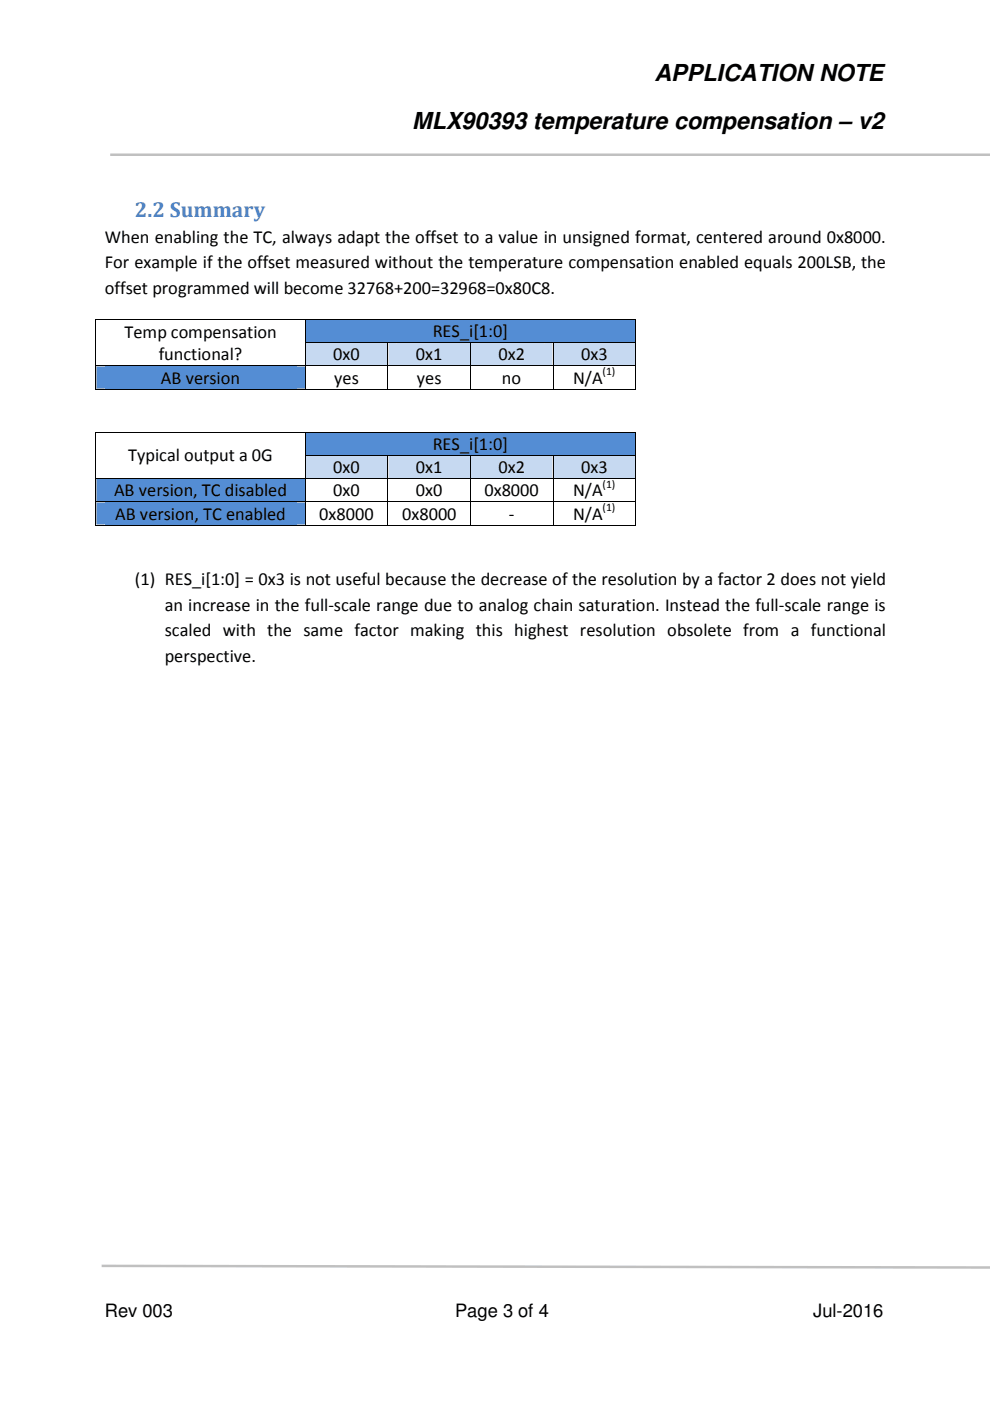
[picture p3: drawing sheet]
<svg xmlns="http://www.w3.org/2000/svg" width="210mm" height="297mm" viewBox="0 0 210 297" stroke-linecap="round" stroke-linejoin="round" font-family="sans-serif">
<defs><g id="words">
<g font-size="5">
<text x="138.8" y="17.3">APPLICATION NOTE</text>
<text x="87.4" y="27.3">MLX90393 temperature compensation – v2</text>
</g>
<text font-size="4.6" fill="#4f81bd" x="28.6" y="46">2.2 Summary</text>
<g font-size="3.9">
<text x="22.2" y="51.4">When enabling the TC, always adapt the offset to a value in unsigned format, centered around 0x8000.</text>
<text x="22.2" y="56.9">For example if the offset measured without the temperature compensation enabled equals 200LSB, the</text>
<text x="22.2" y="62.4">offset programmed will become 32768+200=32968=0x80C8.</text>
<text x="26.4" y="71.6">Temp compensation</text>
<text x="91.7" y="71.5">RES_i[1:0]</text>
<text x="33.7" y="76.3">functional?</text>
<text x="70.7" y="76.4">0x0</text>
<text x="88.2" y="76.4">0x1</text>
<text x="105.7" y="76.4">0x2</text>
<text x="123.2" y="76.4">0x3</text>
<text x="34.1" y="81.3">AB version</text>
<text x="70.9" y="81.3">yes</text>
<text x="88.4" y="81.3">yes</text>
<text x="106.4" y="81.3">no</text>
<text x="121.5" y="81.3">N/A</text>
<text x="91.7" y="95.4">RES_i[1:0]</text>
<text x="27.2" y="97.8">Typical output a 0G</text>
<text x="70.7" y="100.3">0x0</text>
<text x="88.2" y="100.3">0x1</text>
<text x="105.7" y="100.3">0x2</text>
<text x="123.2" y="100.3">0x3</text>
<text x="24.2" y="105.2">AB version, TC disabled</text>
<text x="70.7" y="105.2">0x0</text>
<text x="88.2" y="105.2">0x0</text>
<text x="102.7" y="105.2">0x8000</text>
<text x="121.5" y="105.2">N/A</text>
<text x="24.4" y="110.2">AB version, TC enabled</text>
<text x="67.7" y="110.2">0x8000</text>
<text x="85.3" y="110.2">0x8000</text>
<text x="107.9" y="110.2">-</text>
<text x="121.5" y="110.2">N/A</text>
<text x="28.6" y="124">(1) RES_i[1:0] = 0x3 is not useful because the decrease of the resolution by a factor 2 does not yield</text>
<text x="34.9" y="129.5">an increase in the full-scale range due to analog chain saturation. Instead the full-scale range is</text>
<text x="34.9" y="134.9">scaled with the same factor making this highest resolution obsolete from a functional</text>
<text x="34.9" y="140.4">perspective.</text>
<text x="22.2" y="279.2">Rev 003</text>
<text x="96.5" y="279.2">Page 3 of 4</text>
<text x="172.4" y="279.2">Jul-2016</text>
</g>
<g font-size="2.5">
<text x="127.8" y="79.5">(1)</text>
<text x="127.8" y="103.4">(1)</text>
<text x="127.8" y="108.4">(1)</text>
</g>
</g></defs>
<path d="M23.4 32.8h186.5M21.5 268.4l188.4 .3" fill="none" stroke="#c0c0c0" stroke-width=".53"/>
<g fill="#548dd4">
<path d="M64.8 67.9h69.9v4.7h-69.9z"/>
<path d="M66.6 67.9h66.2v4.7h-66.2z"/>
</g>
<path d="M20.2 67.7h.2v.2h-.2zM64.6 67.7h.2v.2h-.2zM134.7 67.7h.1v.2h-.1z" fill="#000"/>
<path d="M20.3 67.9v4.7M20.4 67.8h44.2M64.7 67.9v4.7M64.8 67.8h69.9M134.7 67.9v4.7" fill="none" stroke="#000" stroke-width=".21"/>
<g fill="#c6d9f1">
<path d="M64.8 72.8h17.3v4.7h-17.3z"/>
<path d="M66.6 72.8h13.7v4.7h-13.7z"/>
<path d="M82.3 72.8h17.4v4.7h-17.4z"/>
<path d="M84.2 72.8h13.6v4.7h-13.6z"/>
<path d="M99.8 72.8h17.4v4.7h-17.4z"/>
<path d="M101.6 72.8h13.8v4.7h-13.8z"/>
<path d="M117.3 72.8h17.4v4.7h-17.4z"/>
<path d="M119.2 72.8h13.6v4.7h-13.6z"/>
</g>
<path d="M20.2 72.6h.2v.2h-.2zM64.6 72.6h.2v.2h-.2zM82.2 72.6h.1v.2h-.1zM99.7 72.6h.1v.2h-.1zM117.2 72.6h.1v.2h-.1zM134.7 72.6h.1v.2h-.1z" fill="#000"/>
<path d="M20.3 72.8v4.7M64.7 72.8v4.7M64.8 72.7h17.4M82.3 72.8v4.7M82.3 72.7h17.4M99.7 72.8v4.7M99.8 72.7h17.4M117.3 72.8v4.7M117.3 72.7h17.4M134.7 72.8v4.7" fill="none" stroke="#000" stroke-width=".21"/>
<g fill="#548dd4">
<path d="M20.4 77.7h44.2v4.7h-44.2z"/>
<path d="M22.2 77.7h40.6v4.7h-40.6z"/>
</g>
<path d="M20.2 77.5h.2v.2h-.2zM64.6 77.5h.2v.2h-.2zM82.2 77.5h.1v.2h-.1zM99.7 77.5h.1v.2h-.1zM117.2 77.5h.1v.2h-.1zM134.7 77.5h.1v.2h-.1zM20.2 82.4h.2v.2h-.2zM64.6 82.4h.2v.2h-.2zM82.2 82.4h.1v.2h-.1zM99.7 82.4h.1v.2h-.1zM117.2 82.4h.1v.2h-.1zM134.7 82.4h.1v.2h-.1z" fill="#000"/>
<g fill="none" stroke="#000" stroke-width=".21">
<path d="M20.3 77.7v4.7M20.4 77.6h44.2M64.7 77.7v4.7M64.8 77.6h17.4M82.3 77.7v4.7M82.3 77.6h17.4M99.7 77.7v4.7M99.8 77.6h17.4M117.3 77.7v4.7M117.3 77.6h17.4M134.7 77.7v4.7M20.4 82.5h44.2"/>
<path d="M64.8 82.5h17.4M82.3 82.5h17.4M99.8 82.5h17.4M117.3 82.5h17.4"/>
</g>
<g fill="#548dd4">
<path d="M64.8 91.7h69.9v4.8h-69.9z"/>
<path d="M66.6 91.7h66.2v4.8h-66.2z"/>
</g>
<path d="M20.2 91.6h.2v.1h-.2zM64.6 91.6h.2v.1h-.2zM134.7 91.6h.1v.1h-.1z" fill="#000"/>
<path d="M20.3 91.7v4.8M20.4 91.7h44.2M64.7 91.7v4.8M64.8 91.7h69.9M134.7 91.7v4.8" fill="none" stroke="#000" stroke-width=".21"/>
<g fill="#c6d9f1">
<path d="M64.8 96.6h17.3v4.8h-17.3z"/>
<path d="M66.6 96.6h13.7v4.8h-13.7z"/>
<path d="M82.3 96.6h17.4v4.8h-17.4z"/>
<path d="M84.2 96.6h13.6v4.8h-13.6z"/>
<path d="M99.8 96.6h17.4v4.8h-17.4z"/>
<path d="M101.6 96.6h13.8v4.8h-13.8z"/>
<path d="M117.3 96.6h17.4v4.8h-17.4z"/>
<path d="M119.2 96.6h13.6v4.8h-13.6z"/>
</g>
<path d="M20.2 96.5h.2v.1h-.2zM64.6 96.5h.2v.1h-.2zM82.2 96.5h.1v.1h-.1zM99.7 96.5h.1v.1h-.1zM117.2 96.5h.1v.1h-.1zM134.7 96.5h.1v.1h-.1z" fill="#000"/>
<path d="M20.3 96.6v4.8M64.7 96.6v4.8M64.8 96.6h17.4M82.3 96.6v4.8M82.3 96.6h17.4M99.7 96.6v4.8M99.8 96.6h17.4M117.3 96.6v4.8M117.3 96.6h17.4M134.7 96.6v4.8" fill="none" stroke="#000" stroke-width=".21"/>
<g fill="#548dd4">
<path d="M20.4 101.6h44.2v4.7h-44.2z"/>
<path d="M22.2 101.6h40.6v4.7h-40.6z"/>
</g>
<path d="M20.2 101.4h.2v.2h-.2zM64.6 101.4h.2v.2h-.2zM82.2 101.4h.1v.2h-.1zM99.7 101.4h.1v.2h-.1zM117.2 101.4h.1v.2h-.1zM134.7 101.4h.1v.2h-.1z" fill="#000"/>
<path d="M20.3 101.6v4.7M20.4 101.5h44.2M64.7 101.6v4.7M64.8 101.5h17.4M82.3 101.6v4.7M82.3 101.5h17.4M99.7 101.6v4.7M99.8 101.5h17.4M117.3 101.6v4.7M117.3 101.5h17.4M134.7 101.6v4.7" fill="none" stroke="#000" stroke-width=".21"/>
<g fill="#548dd4">
<path d="M20.4 106.5h44.2v4.7h-44.2z"/>
<path d="M22.2 106.5h40.6v4.7h-40.6z"/>
</g>
<path d="M20.2 106.3h.2v.2h-.2zM20.2 111.3h.2v.1h-.2zM64.6 106.3h.2v.2h-.2zM64.6 111.3h.2v.1h-.2zM82.2 106.3h.1v.2h-.1zM82.2 111.3h.1v.1h-.1zM99.7 106.3h.1v.2h-.1zM99.7 111.3h.1v.1h-.1zM117.2 106.3h.1v.2h-.1zM117.2 111.3h.1v.1h-.1zM134.7 106.3h.1v.2h-.1zM134.7 111.3h.1v.1h-.1z" fill="#000"/>
<g fill="none" stroke="#000" stroke-width=".21">
<path d="M20.3 106.5v4.8M20.4 106.4h44.2M20.4 111.3h44.2M64.7 106.5v4.8M64.8 106.4h17.4M64.8 111.3h17.4M82.3 106.5v4.8M82.3 106.4h17.4M82.3 111.3h17.4M99.7 106.5v4.8M99.8 106.4h17.4M99.8 111.3h17.4"/>
<path d="M117.3 106.5v4.8M117.3 106.4h17.4M117.3 111.3h17.4M134.7 106.5v4.8"/>
</g>
<use href="#words"/>
</svg>
